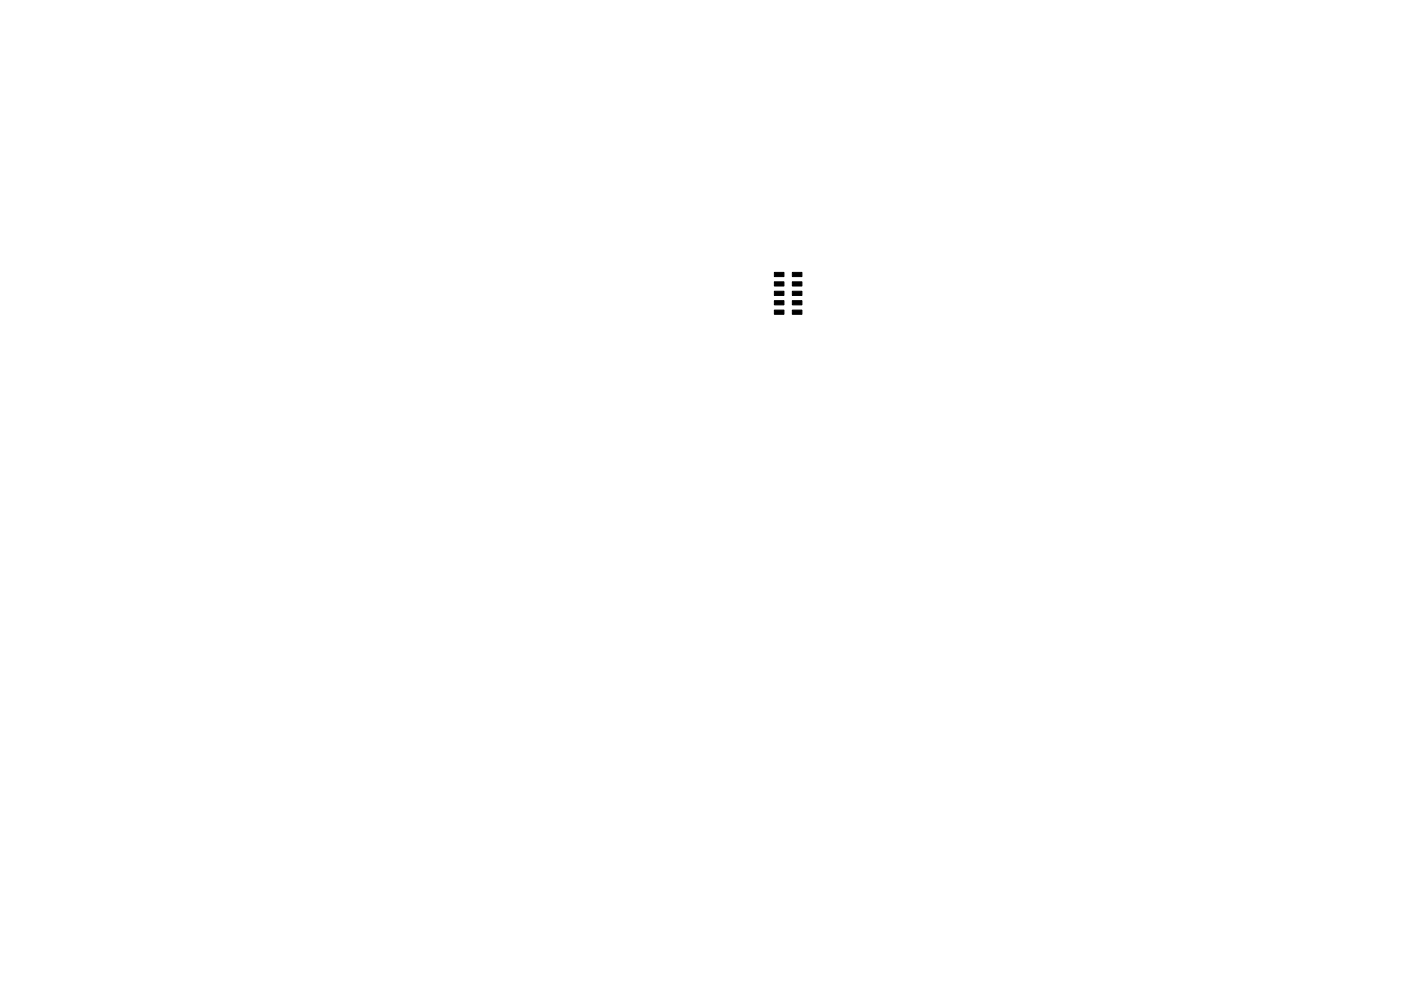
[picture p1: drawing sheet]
<svg xmlns="http://www.w3.org/2000/svg" width="297mm" height="210mm" viewBox="0 0 297 210" stroke-linecap="round" stroke-linejoin="round" font-family="sans-serif">
<path d="M164.2 57.8h2v.9h-2zM168 57.8h2v.9h-2zM164.2 65.8h2v.9h-2zM164.2 63.8h2v.9h-2zM164.2 61.8h2v.9h-2zM164.2 59.8h2v.9h-2zM168 65.8h2v.9h-2zM168 63.8h2v.9h-2zM168 61.8h2v.9h-2zM168 59.8h2v.9h-2z" fill="#000" stroke="#000" stroke-width=".21"/>
</svg>
